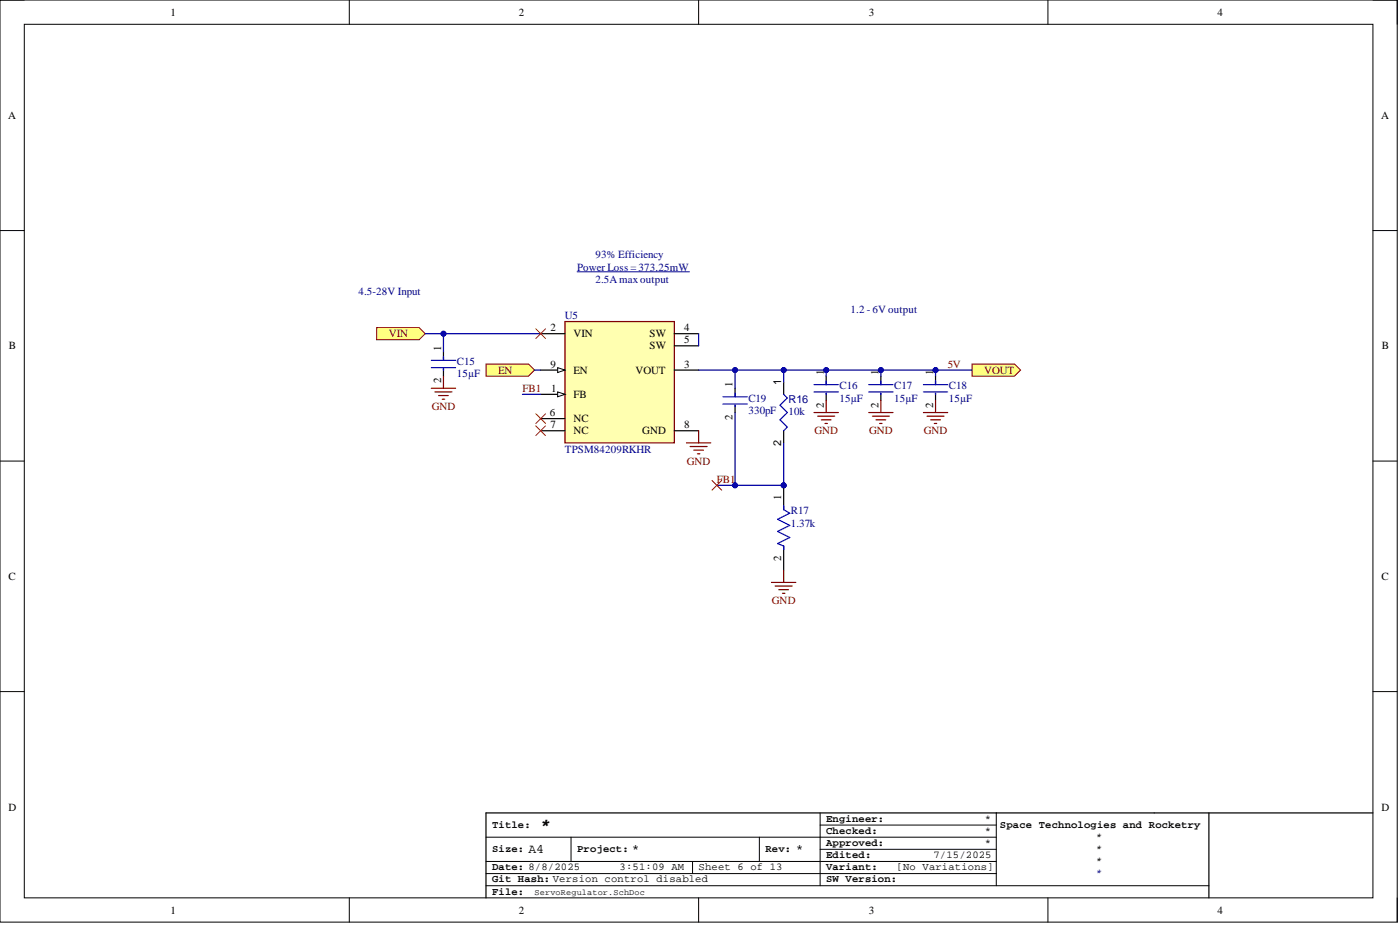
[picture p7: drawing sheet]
<svg xmlns="http://www.w3.org/2000/svg" width="292mm" height="193mm" viewBox="0 0 292 193" stroke-linecap="round" stroke-linejoin="round" font-family="sans-serif">
<defs><g id="words">
<text font-size="3.5" x="112.8" y="173">*</text>
<g font-size="2.7">
<text x="110.3" y="177.9">A4</text>
<text x="131.8" y="177.9">*</text>
<text x="166" y="177.9">*</text>
</g>
<g font-size="2.3">
<text x="35.6" y="3.3">1</text>
<text x="108.2" y="3.3">2</text>
<text x="181.3" y="3.3">3</text>
<text x="254" y="3.3">4</text>
<text x="1.7" y="24.8">A</text>
<text x="288.1" y="24.8">A</text>
<text x="114.8" y="69.1">2</text>
<text x="119.7" y="70.4">VIN</text>
<text x="135.5" y="70.4">SW</text>
<text x="142.7" y="69.1">4</text>
<text x="142.7" y="71.6">5</text>
<text x="1.9" y="72.9">B</text>
<text x="92" y="73.2" transform="rotate(-90 92 73.2)">1</text>
<text x="114.8" y="76.7">9</text>
<text x="119.7" y="78">EN</text>
<text x="132.6" y="78">VOUT</text>
<text x="135.5" y="72.9">SW</text>
<text x="142.7" y="76.7">3</text>
<text x="288.3" y="72.9">B</text>
<text x="92" y="80" transform="rotate(-90 92 80)">2</text>
<text x="115" y="81.8">1</text>
<text x="119.7" y="83">FB</text>
<text x="152.9" y="80.7" transform="rotate(-90 152.9 80.7)">1</text>
<text x="163" y="80.2" transform="rotate(-90 163 80.2)">1</text>
<text x="171.9" y="78.2" transform="rotate(-90 171.9 78.2)">1</text>
<text x="183.3" y="78.2" transform="rotate(-90 183.3 78.2)">1</text>
<text x="194.7" y="78.2" transform="rotate(-90 194.7 78.2)">1</text>
<text x="114.7" y="86.8">6</text>
<text x="114.8" y="89.4">7</text>
<text x="119.7" y="88.1">NC</text>
<text x="142.7" y="89.4">8</text>
<text x="152.9" y="87.6" transform="rotate(-90 152.9 87.6)">2</text>
<text x="171.9" y="85.1" transform="rotate(-90 171.9 85.1)">2</text>
<text x="183.3" y="85.1" transform="rotate(-90 183.3 85.1)">2</text>
<text x="194.7" y="85.1" transform="rotate(-90 194.7 85.1)">2</text>
<text x="119.7" y="90.6">NC</text>
<text x="134" y="90.6">GND</text>
<text x="163" y="93.1" transform="rotate(-90 163 93.1)">2</text>
<text x="163" y="104.3" transform="rotate(-90 163 104.3)">1</text>
<text x="163" y="116.9" transform="rotate(-90 163 116.9)">2</text>
<text x="1.8" y="121">C</text>
<text x="288.2" y="121">C</text>
<text x="1.8" y="169.1">D</text>
<text x="288.2" y="169.1">D</text>
<text x="35.6" y="190.6">1</text>
<text x="108.2" y="190.6">2</text>
<text x="181.3" y="190.6">3</text>
<text x="254" y="190.6">4</text>
</g>
<g font-size="2.3" fill="#000080">
<text x="124.2" y="53.9">93% Efficiency</text>
<text x="120.4" y="56.5">Power Loss = 373.25mW</text>
<text x="124.2" y="59">2.5Amax output</text>
<text x="74.8" y="61.5">4.5-28V Input</text>
<text x="177.4" y="65.3">1.2 - 6V output</text>
<text x="117.9" y="66.6">U5</text>
<text x="95.3" y="76.2">C15</text>
<text x="95.3" y="78.7">15µF</text>
<text x="156.2" y="83.8">C19</text>
<text x="175.2" y="83.8">15µF</text>
<text x="175.2" y="81.3">C16</text>
<text x="186.6" y="83.8">15µF</text>
<text x="186.6" y="81.3">C17</text>
<text x="198" y="83.8">15µF</text>
<text x="198" y="81.3">C18</text>
<text x="156.2" y="86.3">330pF</text>
<text x="164.5" y="86.6">10k</text>
<text x="164.5" y="84">R16</text>
<text x="117.9" y="94.4">TPSM84209RKHR</text>
<text x="165" y="107.3">R17</text>
<text x="165" y="109.9">1.37k</text>
</g>
<g font-size="2.3" fill="#800000">
<text x="81.1" y="70.4">VIN</text>
<text x="103.9" y="78">EN</text>
<text x="197.7" y="76.7">5V</text>
<text x="205.3" y="78">VOUT</text>
<text x="109" y="81.8">FB1</text>
<text x="90.1" y="85.6">GND</text>
<text x="169.9" y="90.6">GND</text>
<text x="181.3" y="90.6">GND</text>
<text x="192.7" y="90.6">GND</text>
<text x="143.3" y="96.9">GND</text>
<text x="149.6" y="100.7">FB1</text>
<text x="161.1" y="126.1">GND</text>
</g>
<g font-size="2.2">
<text x="102.7" y="172.7">Title:</text>
<text x="172.4" y="171.4">Engineer:</text>
<text x="172.4" y="174">Checked:</text>
<text x="205.5" y="174">*</text>
<text x="205.5" y="171.4">*</text>
<text x="208.6" y="172.7">Space Technologies and Rocketry</text>
<text x="102.7" y="177.8">Size:</text>
<text x="120.4" y="177.8">Project:</text>
<text x="159.7" y="177.8">Rev:</text>
<text x="172.4" y="179">Edited:</text>
<text x="172.4" y="176.5">Approved:</text>
<text x="194.8" y="179">7/15/2025</text>
<text x="205.5" y="176.5">*</text>
<text x="228.7" y="175.2">*</text>
<text x="228.7" y="177.8">*</text>
<text x="102.7" y="181.6">Date: 8/8/2025</text>
<text x="102.7" y="184.1">Git Hash: Version control disabled</text>
<text x="129.3" y="181.6">3:51:09 AM</text>
<text x="145.8" y="181.6">Sheet 6 of 13</text>
<text x="172.4" y="184.1">SW Version:</text>
<text x="172.4" y="181.6">Variant:</text>
<text x="187.1" y="181.6">[No Variations]</text>
<text x="228.7" y="180.3">*</text>
<text x="102.7" y="186.6">File:</text>
</g>
<text font-size="2.2" fill="#000080" x="228.7" y="182.8">*</text>
<text font-size="1.8" x="111.5" y="186.8">ServoRegulator.SchDoc</text>
</g></defs>
<g fill="none" stroke="#000" stroke-width=".21">
<path d="M0 0h291.5v192.4h-291.5zM0 0h5.1M5.1 5.1h281.4v182.2h-281.4zM72.9 0v5.1M145.8 0v5.1M218.6 0v5.1M286.5 0h5v5.1M0 48.1h5.1M286.5 48.1h5M0 96.2h5.1M286.5 96.2h5M0 144.3h5.1"/>
<path d="M286.5 144.3h5M101.4 174.7h106.5M101.4 179.7h106.5M119.1 174.7v5M144.5 179.7v2.5M158.4 174.7v5M171.1 172.1h36.8M171.1 177.2h36.8M171.1 169.6v15.2M207.9 169.6v15.2M72.9 187.3v5.1M101.4 182.2h106.5"/>
<path d="M101.4 184.8h150.8M145.8 187.3v5.1M218.6 187.3v5.1M291.5 187.3v5.1"/>
</g>
<path d="M252.2 169.6v17.7M286.5 169.6h-185.1v17.7" fill="none" stroke="#000" stroke-width=".25"/>
<path d="M120.4 56.7h23.4" fill="none" stroke="#000080" stroke-width=".21"/>
<path d="M117.9 67.1h22.8v25.3h-22.8z" fill-rule="evenodd" fill="#ffffb0"/>
<path d="M117.9 67.1h22.8v25.3h-22.8z" fill="none" stroke="#800000" stroke-width=".25"/>
<path d="M112.8 69.6h5.1M112.8 77.2h5.1M140.7 69.6h5.1M140.7 72.1h5.1" fill="none" stroke="#000" stroke-width=".25"/>
<path d="M116.4 76.7l1.5 .5-1.5 .5z" fill="#f8fcff"/>
<path d="M116.4 76.7l1.5 .5-1.5 .5z" fill="none" stroke="#000" stroke-width=".21"/>
<path d="M112.8 82.3h5.1" fill="none" stroke="#000" stroke-width=".25"/>
<path d="M116.4 81.8l1.5 .5-1.5 .5z" fill="#f8fcff"/>
<path d="M116.4 81.8l1.5 .5-1.5 .5z" fill="none" stroke="#000" stroke-width=".21"/>
<path d="M92.5 73.4v1.8M92.5 77v1.5M140.7 77.2h5.1M112.8 87.3h5.1M112.8 89.9h5.1M140.7 89.9h5.1" fill="none" stroke="#000" stroke-width=".25"/>
<path d="M111.8 88.8l2 2.1M111.8 86.3l2 2M113.8 88.8l-2 2.1M113.8 86.3l-2 2" fill="none" stroke="#f00" stroke-width=".21"/>
<path d="M143.2 92.4h5.1M144 93.2h3.5M144.7 93.9h2.1M145.5 94.7h.5M145.8 89.9v2.5" fill="none" stroke="#800000" stroke-width=".25"/>
<path d="M90 75.2h5.1M90 76.7h5.1M92.5 74.4v.8M92.5 77v.2" fill="none" stroke="#00f" stroke-width=".25"/>
<path d="M78.6 68.3h8.9l1.2 1.3-1.2 1.3h-8.9z" fill-rule="evenodd" fill="#ffff80"/>
<path d="M78.6 68.3h8.9l1.2 1.3-1.2 1.3h-8.9z" fill="none" stroke="#800000" stroke-width=".21"/>
<g fill="none" stroke="#800000" stroke-width=".25">
<path d="M92.5 78.5v2.5M90 81h5.1M90.8 81.8h3.5M91.5 82.5h2M92.3 83.3h.5M169.8 86.1h5.1M170.6 86.8h3.6M171.4 87.6h2M172.1 88.3h.5M172.4 83.5v2.6M181.3 86.1h5M182 86.8h3.6"/>
<path d="M182.8 87.6h2M183.5 88.3h.5M183.8 83.5v2.6M192.7 86.1h5M193.4 86.8h3.6M194.2 87.6h2M194.9 88.3h.5M195.2 83.5v2.6"/>
</g>
<path d="M172.4 78.5v1.7M183.8 78.5v1.7M195.2 78.5v1.7M172.4 82v1.5M183.8 82v1.5M195.2 82v1.5" fill="none" stroke="#000" stroke-width=".25"/>
<path d="M172.4 79.5v.7M183.8 79.5v.7M195.2 79.5v.7M169.8 80.2h5.1M169.8 81.8h5.1M172.4 82v.3M181.3 80.2h5M181.3 81.8h5M183.8 82v.3M192.7 80.2h5M192.7 81.8h5M195.2 82v.3" fill="none" stroke="#00f" stroke-width=".25"/>
<path d="M202.8 75.9h8.9l1.2 1.3-1.2 1.3h-8.9z" fill-rule="evenodd" fill="#ffff80"/>
<path d="M202.8 75.9h8.9l1.2 1.3-1.2 1.3h-8.9z" fill="none" stroke="#800000" stroke-width=".21"/>
<circle cx="163.5" cy="101.3" r=".51" fill="#000080"/>
<circle cx="163.5" cy="101.3" r=".51" fill="none" stroke="#000080" stroke-width=".21"/>
<path d="M163.5 101.3v5" fill="none" stroke="#000" stroke-width=".25"/>
<circle cx="163.5" cy="101.3" r=".51" fill="#000080"/>
<circle cx="163.5" cy="101.3" r=".51" fill="none" stroke="#000080" stroke-width=".21"/>
<path d="M163.5 79.7v2.6M153.4 81v1.8M153.4 84.5v1.6M163.5 89.9v2.5M163.5 113.9v5.1" fill="none" stroke="#000" stroke-width=".25"/>
<path d="M150.8 82.8h5.1M150.8 84.3h5.1M153.4 82v.8M153.4 84.5v.3M163.5 82.3l.8 .7-1.6 1.5 1.6 1.6-1.6 1.5 1.6 1.5-.8 .8M163.5 105.6v.7l1.3 .8-2.6 1.2 2.6 1.3-2.6 1.3 2.6 1.2-2.6 1.3 1.3 .5v.8" fill="none" stroke="#00f" stroke-width=".25"/>
<path d="M88.7 69.6h3.8" fill="none" stroke="#000080" stroke-width=".25"/>
<circle cx="92.5" cy="69.6" r=".51" fill="#000080"/>
<circle cx="92.5" cy="69.6" r=".51" fill="none" stroke="#000080" stroke-width=".21"/>
<path d="M145.8 77.2h57M145.8 69.6v2.5M109 82.3h3.8" fill="none" stroke="#000080" stroke-width=".25"/>
<circle cx="153.4" cy="77.2" r=".51" fill="#000080"/>
<circle cx="153.4" cy="77.2" r=".51" fill="none" stroke="#000080" stroke-width=".21"/>
<circle cx="163.5" cy="77.2" r=".51" fill="#000080"/>
<circle cx="163.5" cy="77.2" r=".51" fill="none" stroke="#000080" stroke-width=".21"/>
<circle cx="172.4" cy="77.2" r=".51" fill="#000080"/>
<circle cx="172.4" cy="77.2" r=".51" fill="none" stroke="#000080" stroke-width=".21"/>
<circle cx="183.8" cy="77.2" r=".51" fill="#000080"/>
<circle cx="183.8" cy="77.2" r=".51" fill="none" stroke="#000080" stroke-width=".21"/>
<circle cx="195.2" cy="77.2" r=".51" fill="#000080"/>
<circle cx="195.2" cy="77.2" r=".51" fill="none" stroke="#000080" stroke-width=".21"/>
<path d="M172.4 77.2v1.3" fill="none" stroke="#000080" stroke-width=".25"/>
<circle cx="172.4" cy="77.2" r=".51" fill="#000080"/>
<circle cx="172.4" cy="77.2" r=".51" fill="none" stroke="#000080" stroke-width=".21"/>
<path d="M183.8 77.2v1.3" fill="none" stroke="#000080" stroke-width=".25"/>
<circle cx="183.8" cy="77.2" r=".51" fill="#000080"/>
<circle cx="183.8" cy="77.2" r=".51" fill="none" stroke="#000080" stroke-width=".21"/>
<path d="M195.2 77.2v1.3" fill="none" stroke="#000080" stroke-width=".25"/>
<circle cx="195.2" cy="77.2" r=".51" fill="#000080"/>
<circle cx="195.2" cy="77.2" r=".51" fill="none" stroke="#000080" stroke-width=".21"/>
<path d="M163.5 77.2v2.5" fill="none" stroke="#000080" stroke-width=".25"/>
<circle cx="163.5" cy="77.2" r=".51" fill="#000080"/>
<circle cx="163.5" cy="77.2" r=".51" fill="none" stroke="#000080" stroke-width=".21"/>
<path d="M153.4 77.2v3.8" fill="none" stroke="#000080" stroke-width=".25"/>
<circle cx="153.4" cy="77.2" r=".51" fill="#000080"/>
<circle cx="153.4" cy="77.2" r=".51" fill="none" stroke="#000080" stroke-width=".21"/>
<path d="M163.5 92.4v8.9h-13.9" fill="none" stroke="#000080" stroke-width=".25"/>
<circle cx="153.4" cy="101.3" r=".51" fill="#000080"/>
<circle cx="153.4" cy="101.3" r=".51" fill="none" stroke="#000080" stroke-width=".21"/>
<circle cx="163.5" cy="101.3" r=".51" fill="#000080"/>
<circle cx="163.5" cy="101.3" r=".51" fill="none" stroke="#000080" stroke-width=".21"/>
<path d="M153.4 86.1v15.2" fill="none" stroke="#000080" stroke-width=".25"/>
<circle cx="153.4" cy="101.3" r=".51" fill="#000080"/>
<circle cx="153.4" cy="101.3" r=".51" fill="none" stroke="#000080" stroke-width=".21"/>
<path d="M163.5 119v2.5M161 121.5h5M161.7 122.3h3.6M162.5 123h2M163.3 123.8h.5" fill="none" stroke="#800000" stroke-width=".25"/>
<path d="M101.4 75.9h8.9l1.2 1.3-1.2 1.3h-8.9z" fill-rule="evenodd" fill="#ffff80"/>
<path d="M101.4 75.9h8.9l1.2 1.3-1.2 1.3h-8.9z" fill="none" stroke="#800000" stroke-width=".21"/>
<path d="M111.5 77.2h1.3M112.8 69.6h-20.3v3.8" fill="none" stroke="#000080" stroke-width=".25"/>
<circle cx="92.5" cy="69.6" r=".51" fill="#000080"/>
<circle cx="92.5" cy="69.6" r=".51" fill="none" stroke="#000080" stroke-width=".21"/>
<path d="M111.8 68.6l2 2M113.8 68.6l-2 2M148.5 100.2l2.1 2.1M150.6 100.2l-2.1 2.1" fill="none" stroke="#f00" stroke-width=".21"/>
<use href="#words"/>
</svg>
